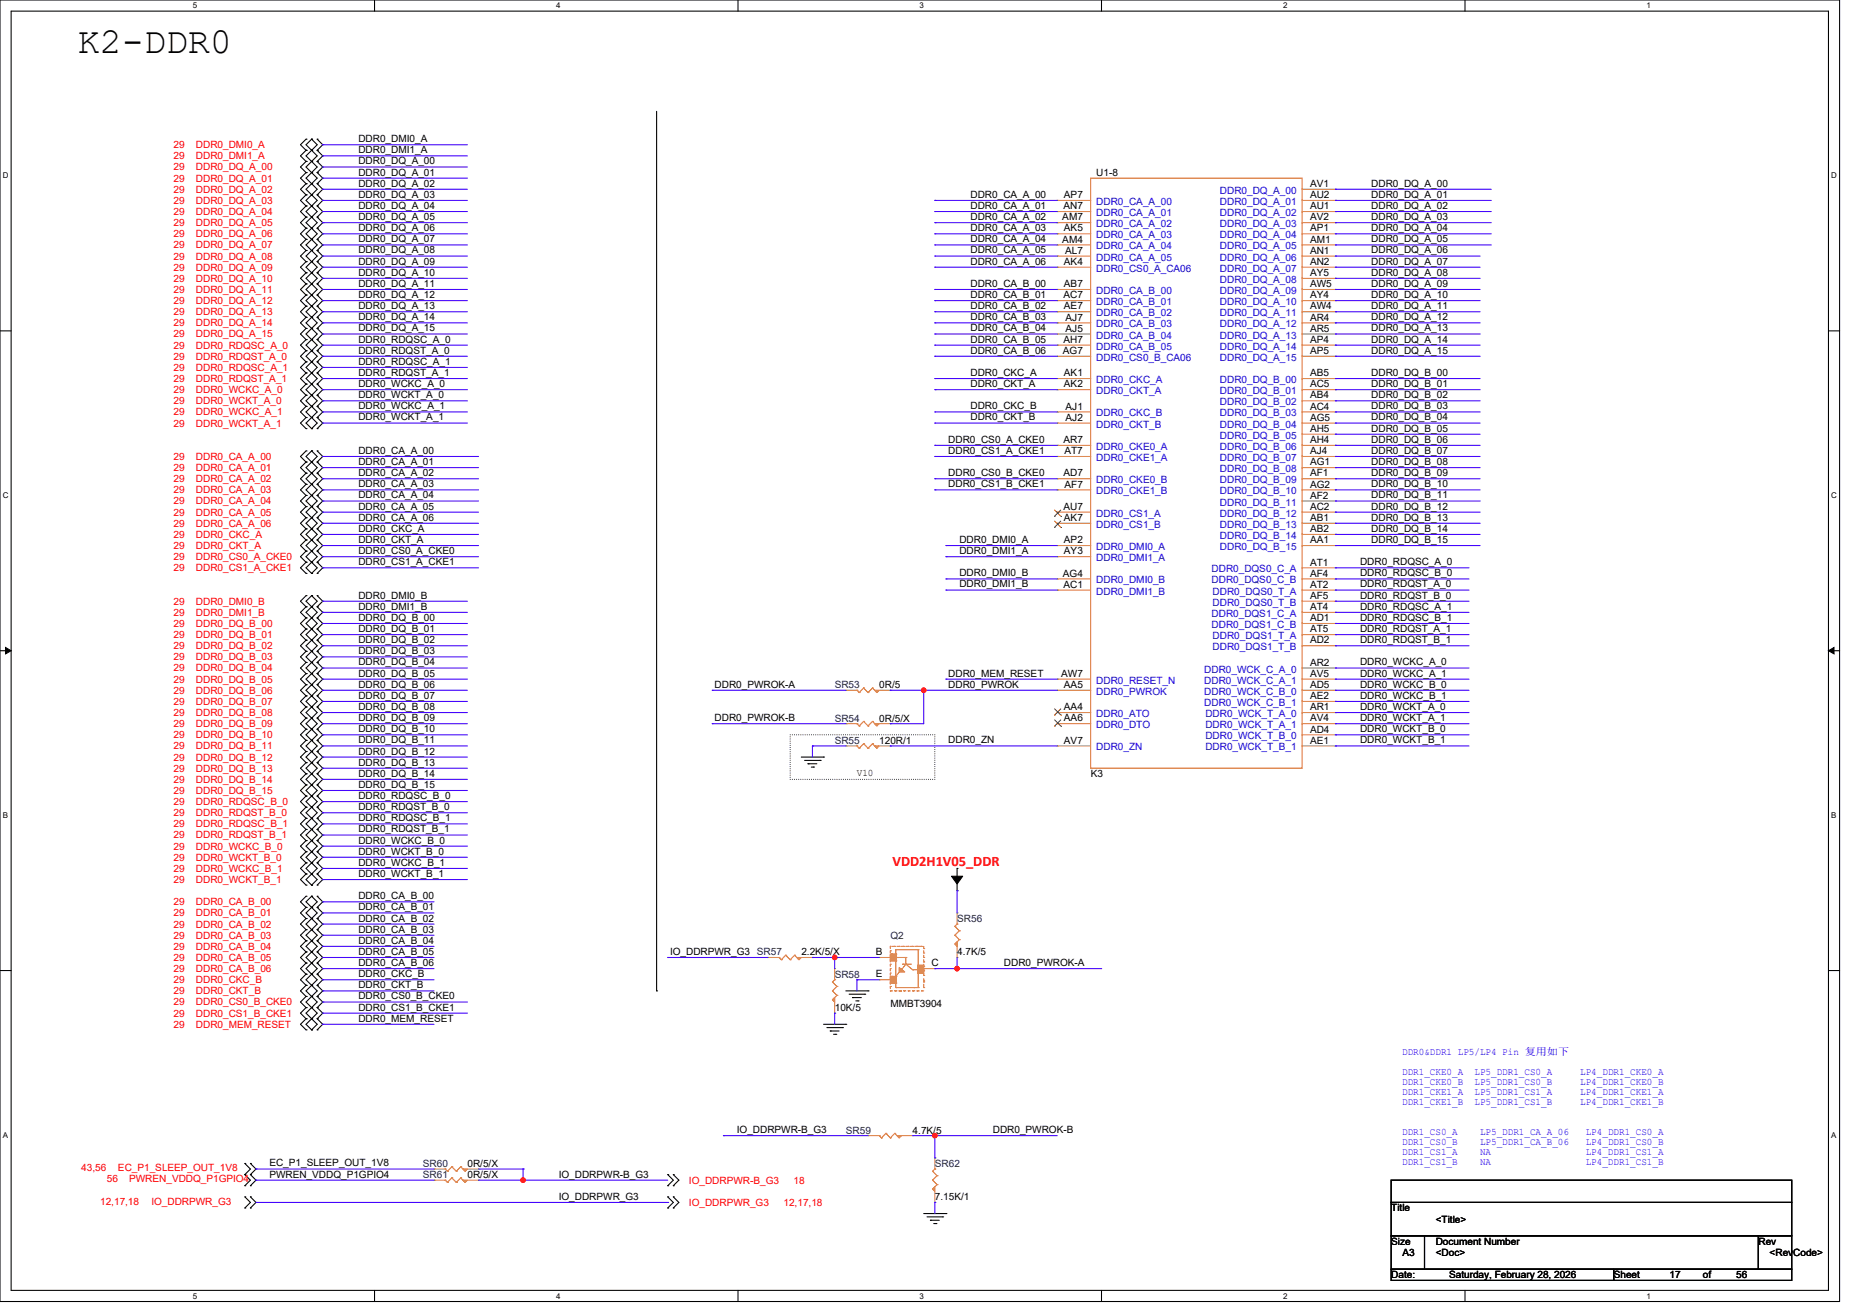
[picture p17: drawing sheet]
<svg xmlns="http://www.w3.org/2000/svg" width="297mm" height="210mm" viewBox="0 0 297 210" stroke-linecap="round" stroke-linejoin="round" font-family="sans-serif">
<defs><g id="words">
<text font-size="5.9" x="12.4" y="8.4">K2-DDR0</text>
<text font-size="2.3" fill="#f00" x="142.6" y="138.2">VDD2H1V05_DDR</text>
<g font-size="1.6" fill="#f00">
<text x="27.7" y="23.7">29</text>
<text x="31.3" y="23.7">DDR0_DMI0_A</text>
<text x="27.7" y="25.4">29</text>
<text x="27.7" y="27.2">29</text>
<text x="27.7" y="29">29</text>
<text x="31.3" y="25.4">DDR0_DMI1_A</text>
<text x="31.3" y="27.2">DDR0_DQ_A_00</text>
<text x="31.3" y="29">DDR0_DQ_A_01</text>
<text x="27.7" y="30.8">29</text>
<text x="27.7" y="32.6">29</text>
<text x="27.7" y="34.3">29</text>
<text x="31.3" y="30.8">DDR0_DQ_A_02</text>
<text x="31.3" y="32.6">DDR0_DQ_A_03</text>
<text x="31.3" y="34.3">DDR0_DQ_A_04</text>
<text x="27.7" y="36.1">29</text>
<text x="27.7" y="37.9">29</text>
<text x="27.7" y="39.7">29</text>
<text x="27.7" y="41.4">29</text>
<text x="31.3" y="36.1">DDR0_DQ_A_05</text>
<text x="31.3" y="37.9">DDR0_DQ_A_06</text>
<text x="31.3" y="39.7">DDR0_DQ_A_07</text>
<text x="31.3" y="41.4">DDR0_DQ_A_08</text>
<text x="27.7" y="43.2">29</text>
<text x="27.7" y="45">29</text>
<text x="27.7" y="46.8">29</text>
<text x="31.3" y="43.2">DDR0_DQ_A_09</text>
<text x="31.3" y="45">DDR0_DQ_A_10</text>
<text x="31.3" y="46.8">DDR0_DQ_A_11</text>
<text x="27.7" y="48.6">29</text>
<text x="27.7" y="50.3">29</text>
<text x="27.7" y="52.1">29</text>
<text x="27.7" y="53.9">29</text>
<text x="31.3" y="48.6">DDR0_DQ_A_12</text>
<text x="31.3" y="50.3">DDR0_DQ_A_13</text>
<text x="31.3" y="52.1">DDR0_DQ_A_14</text>
<text x="31.3" y="53.9">DDR0_DQ_A_15</text>
<text x="27.7" y="55.7">29</text>
<text x="27.7" y="57.4">29</text>
<text x="27.7" y="59.2">29</text>
<text x="31.3" y="55.7">DDR0_RDQSC_A_0</text>
<text x="31.3" y="57.4">DDR0_RDQST_A_0</text>
<text x="31.3" y="59.2">DDR0_RDQSC_A_1</text>
<text x="27.7" y="61">29</text>
<text x="27.7" y="62.8">29</text>
<text x="27.7" y="64.6">29</text>
<text x="31.3" y="61">DDR0_RDQST_A_1</text>
<text x="31.3" y="62.8">DDR0_WCKC_A_0</text>
<text x="31.3" y="64.6">DDR0_WCKT_A_0</text>
<text x="27.7" y="66.3">29</text>
<text x="27.7" y="68.1">29</text>
<text x="31.3" y="66.3">DDR0_WCKC_A_1</text>
<text x="31.3" y="68.1">DDR0_WCKT_A_1</text>
<text x="27.7" y="73.4">29</text>
<text x="27.7" y="75.2">29</text>
<text x="27.7" y="77">29</text>
<text x="31.3" y="73.4">DDR0_CA_A_00</text>
<text x="31.3" y="75.2">DDR0_CA_A_01</text>
<text x="31.3" y="77">DDR0_CA_A_02</text>
<text x="27.7" y="78.8">29</text>
<text x="27.7" y="80.6">29</text>
<text x="27.7" y="82.3">29</text>
<text x="31.3" y="78.8">DDR0_CA_A_03</text>
<text x="31.3" y="80.6">DDR0_CA_A_04</text>
<text x="31.3" y="82.3">DDR0_CA_A_05</text>
<text x="27.7" y="84.1">29</text>
<text x="27.7" y="85.9">29</text>
<text x="27.7" y="87.7">29</text>
<text x="27.7" y="89.5">29</text>
<text x="31.3" y="84.1">DDR0_CA_A_06</text>
<text x="31.3" y="85.9">DDR0_CKC_A</text>
<text x="31.3" y="87.7">DDR0_CKT_A</text>
<text x="31.3" y="89.5">DDR0_CS0_A_CKE0</text>
<text x="27.7" y="91.2">29</text>
<text x="31.3" y="91.2">DDR0_CS1_A_CKE1</text>
<text x="27.7" y="96.6">29</text>
<text x="27.7" y="98.3">29</text>
<text x="27.7" y="100.1">29</text>
<text x="27.7" y="101.9">29</text>
<text x="31.3" y="96.6">DDR0_DMI0_B</text>
<text x="31.3" y="98.3">DDR0_DMI1_B</text>
<text x="31.3" y="100.1">DDR0_DQ_B_00</text>
<text x="31.3" y="101.9">DDR0_DQ_B_01</text>
<text x="27.7" y="103.7">29</text>
<text x="27.7" y="105.5">29</text>
<text x="27.7" y="107.2">29</text>
<text x="31.3" y="103.7">DDR0_DQ_B_02</text>
<text x="31.3" y="105.5">DDR0_DQ_B_03</text>
<text x="31.3" y="107.2">DDR0_DQ_B_04</text>
<text x="27.7" y="109">29</text>
<text x="27.7" y="110.8">29</text>
<text x="27.7" y="112.6">29</text>
<text x="31.3" y="109">DDR0_DQ_B_05</text>
<text x="31.3" y="110.8">DDR0_DQ_B_06</text>
<text x="31.3" y="112.6">DDR0_DQ_B_07</text>
<text x="27.7" y="114.3">29</text>
<text x="27.7" y="116.1">29</text>
<text x="27.7" y="117.9">29</text>
<text x="27.7" y="119.7">29</text>
<text x="31.3" y="114.3">DDR0_DQ_B_08</text>
<text x="31.3" y="116.1">DDR0_DQ_B_09</text>
<text x="31.3" y="117.9">DDR0_DQ_B_10</text>
<text x="31.3" y="119.7">DDR0_DQ_B_11</text>
<text x="27.7" y="121.5">29</text>
<text x="27.7" y="123.2">29</text>
<text x="27.7" y="125">29</text>
<text x="31.3" y="121.5">DDR0_DQ_B_12</text>
<text x="31.3" y="123.2">DDR0_DQ_B_13</text>
<text x="31.3" y="125">DDR0_DQ_B_14</text>
<text x="27.7" y="126.8">29</text>
<text x="27.7" y="128.6">29</text>
<text x="27.7" y="130.3">29</text>
<text x="31.3" y="126.8">DDR0_DQ_B_15</text>
<text x="31.3" y="128.6">DDR0_RDQSC_B_0</text>
<text x="31.3" y="130.3">DDR0_RDQST_B_0</text>
<text x="27.7" y="132.1">29</text>
<text x="27.7" y="133.9">29</text>
<text x="27.7" y="135.7">29</text>
<text x="27.7" y="137.5">29</text>
<text x="31.3" y="132.1">DDR0_RDQSC_B_1</text>
<text x="31.3" y="133.9">DDR0_RDQST_B_1</text>
<text x="31.3" y="135.7">DDR0_WCKC_B_0</text>
<text x="31.3" y="137.5">DDR0_WCKT_B_0</text>
<text x="27.7" y="139.2">29</text>
<text x="27.7" y="141">29</text>
<text x="31.3" y="139.2">DDR0_WCKC_B_1</text>
<text x="31.3" y="141">DDR0_WCKT_B_1</text>
<text x="27.7" y="144.6">29</text>
<text x="27.7" y="146.3">29</text>
<text x="27.7" y="148.1">29</text>
<text x="27.7" y="149.9">29</text>
<text x="31.3" y="144.6">DDR0_CA_B_00</text>
<text x="31.3" y="146.3">DDR0_CA_B_01</text>
<text x="31.3" y="148.1">DDR0_CA_B_02</text>
<text x="31.3" y="149.9">DDR0_CA_B_03</text>
<text x="27.7" y="151.7">29</text>
<text x="27.7" y="153.5">29</text>
<text x="27.7" y="155.2">29</text>
<text x="31.3" y="151.7">DDR0_CA_B_04</text>
<text x="31.3" y="153.5">DDR0_CA_B_05</text>
<text x="31.3" y="155.2">DDR0_CA_B_06</text>
<text x="27.7" y="157">29</text>
<text x="27.7" y="158.8">29</text>
<text x="27.7" y="160.6">29</text>
<text x="31.3" y="157">DDR0_CKC_B</text>
<text x="31.3" y="158.8">DDR0_CKT_B</text>
<text x="31.3" y="160.6">DDR0_CS0_B_CKE0</text>
<text x="27.7" y="162.3">29</text>
<text x="27.7" y="164.1">29</text>
<text x="31.3" y="162.3">DDR0_CS1_B_CKE1</text>
<text x="31.3" y="164.1">DDR0_MEM_RESET</text>
<text x="13" y="187.1">43,56</text>
<text x="17.1" y="188.8">56</text>
<text x="18.9" y="187.1">EC_P1_SLEEP_OUT_1V8</text>
<text x="20.6" y="188.8">PWREN_VDDQ_P1GPIO4</text>
<text x="110.1" y="189">IO_DDRPWR-B_G3</text>
<text x="126.8" y="189">18</text>
<text x="16" y="192.4">12,17,18</text>
<text x="24.2" y="192.4">IO_DDRPWR_G3</text>
<text x="110.1" y="192.6">IO_DDRPWR_G3</text>
<text x="125.2" y="192.6">12,17,18</text>
</g>
<g font-size="1.6">
<text x="57.3" y="22.7">DDR0_DMI0_A</text>
<text x="57.3" y="24.5">DDR0_DMI1_A</text>
<text x="57.3" y="26.3">DDR0_DQ_A_00</text>
<text x="57.3" y="28">DDR0_DQ_A_01</text>
<text x="57.3" y="29.8">DDR0_DQ_A_02</text>
<text x="175.1" y="28.1">U1-8</text>
<text x="209.3" y="29.9">AV1</text>
<text x="219.1" y="29.8">DDR0_DQ_A_00</text>
<text x="57.3" y="31.6">DDR0_DQ_A_03</text>
<text x="57.3" y="33.4">DDR0_DQ_A_04</text>
<text x="57.3" y="35.1">DDR0_DQ_A_05</text>
<text x="155.1" y="31.6">DDR0_CA_A_00</text>
<text x="155.1" y="33.4">DDR0_CA_A_01</text>
<text x="155.1" y="35.1">DDR0_CA_A_02</text>
<text x="169.7" y="35.2">AM7</text>
<text x="169.9" y="33.4">AN7</text>
<text x="170" y="31.6">AP7</text>
<text x="209.3" y="31.6">AU2</text>
<text x="209.3" y="33.4">AU1</text>
<text x="209.3" y="35.2">AV2</text>
<text x="219.1" y="31.6">DDR0_DQ_A_01</text>
<text x="219.1" y="33.4">DDR0_DQ_A_02</text>
<text x="219.1" y="35.1">DDR0_DQ_A_03</text>
<text x="57.3" y="36.9">DDR0_DQ_A_06</text>
<text x="57.3" y="38.7">DDR0_DQ_A_07</text>
<text x="57.3" y="40.5">DDR0_DQ_A_08</text>
<text x="155.1" y="36.9">DDR0_CA_A_03</text>
<text x="155.1" y="38.7">DDR0_CA_A_04</text>
<text x="155.1" y="40.5">DDR0_CA_A_05</text>
<text x="169.7" y="38.7">AM4</text>
<text x="170" y="37">AK5</text>
<text x="170.2" y="40.5">AL7</text>
<text x="209.3" y="37">AP1</text>
<text x="209.3" y="38.7">AM1</text>
<text x="209.3" y="40.5">AN1</text>
<text x="219.1" y="36.9">DDR0_DQ_A_04</text>
<text x="219.1" y="38.7">DDR0_DQ_A_05</text>
<text x="219.1" y="40.5">DDR0_DQ_A_06</text>
<text x="57.3" y="42.3">DDR0_DQ_A_09</text>
<text x="57.3" y="44">DDR0_DQ_A_10</text>
<text x="57.3" y="45.8">DDR0_DQ_A_11</text>
<text x="57.3" y="47.6">DDR0_DQ_A_12</text>
<text x="155.1" y="42.3">DDR0_CA_A_06</text>
<text x="155.1" y="45.8">DDR0_CA_B_00</text>
<text x="155.1" y="47.6">DDR0_CA_B_01</text>
<text x="169.9" y="47.6">AC7</text>
<text x="170" y="45.9">AB7</text>
<text x="170" y="42.3">AK4</text>
<text x="209.3" y="42.3">AN2</text>
<text x="209.3" y="44.1">AY5</text>
<text x="209.3" y="45.9">AW5</text>
<text x="209.3" y="47.6">AY4</text>
<text x="219.1" y="42.3">DDR0_DQ_A_07</text>
<text x="219.1" y="44">DDR0_DQ_A_08</text>
<text x="219.1" y="45.8">DDR0_DQ_A_09</text>
<text x="219.1" y="47.6">DDR0_DQ_A_10</text>
<text x="57.3" y="49.4">DDR0_DQ_A_13</text>
<text x="57.3" y="51.1">DDR0_DQ_A_14</text>
<text x="57.3" y="52.9">DDR0_DQ_A_15</text>
<text x="155.1" y="49.4">DDR0_CA_B_02</text>
<text x="155.1" y="51.1">DDR0_CA_B_03</text>
<text x="155.1" y="52.9">DDR0_CA_B_04</text>
<text x="170" y="49.4">AE7</text>
<text x="170.2" y="51.2">AJ7</text>
<text x="170.2" y="53">AJ5</text>
<text x="209.3" y="49.4">AW4</text>
<text x="209.3" y="51.2">AR4</text>
<text x="209.3" y="53">AR5</text>
<text x="219.1" y="49.4">DDR0_DQ_A_11</text>
<text x="219.1" y="51.1">DDR0_DQ_A_12</text>
<text x="219.1" y="52.9">DDR0_DQ_A_13</text>
<text x="57.3" y="54.7">DDR0_RDQSC_A_0</text>
<text x="57.3" y="56.5">DDR0_RDQST_A_0</text>
<text x="57.3" y="58.3">DDR0_RDQSC_A_1</text>
<text x="155.1" y="56.5">DDR0_CA_B_06</text>
<text x="155.1" y="54.7">DDR0_CA_B_05</text>
<text x="169.8" y="56.5">AG7</text>
<text x="169.9" y="54.7">AH7</text>
<text x="209.3" y="54.7">AP4</text>
<text x="209.3" y="56.5">AP5</text>
<text x="219.1" y="54.7">DDR0_DQ_A_14</text>
<text x="219.1" y="56.5">DDR0_DQ_A_15</text>
<text x="57.3" y="60">DDR0_RDQST_A_1</text>
<text x="57.3" y="61.8">DDR0_WCKC_A_0</text>
<text x="57.3" y="63.6">DDR0_WCKT_A_0</text>
<text x="57.3" y="65.4">DDR0_WCKC_A_1</text>
<text x="155.1" y="60">DDR0_CKC_A</text>
<text x="155.1" y="65.4">DDR0_CKC_B</text>
<text x="155.1" y="61.8">DDR0_CKT_A</text>
<text x="170" y="60.1">AK1</text>
<text x="170" y="61.9">AK2</text>
<text x="170.2" y="65.4">AJ1</text>
<text x="209.3" y="60.1">AB5</text>
<text x="209.3" y="61.9">AC5</text>
<text x="209.3" y="63.6">AB4</text>
<text x="209.3" y="65.4">AC4</text>
<text x="219.1" y="60">DDR0_DQ_B_00</text>
<text x="219.1" y="61.8">DDR0_DQ_B_01</text>
<text x="219.1" y="63.6">DDR0_DQ_B_02</text>
<text x="219.1" y="65.4">DDR0_DQ_B_03</text>
<text x="57.3" y="67.2">DDR0_WCKT_A_1</text>
<text x="151.5" y="70.7">DDR0_CS0_A_CKE0</text>
<text x="155.1" y="67.2">DDR0_CKT_B</text>
<text x="169.9" y="70.7">AR7</text>
<text x="170.2" y="67.2">AJ2</text>
<text x="209.3" y="67.2">AG5</text>
<text x="209.3" y="69">AH5</text>
<text x="209.3" y="70.7">AH4</text>
<text x="219.1" y="67.2">DDR0_DQ_B_04</text>
<text x="219.1" y="68.9">DDR0_DQ_B_05</text>
<text x="219.1" y="70.7">DDR0_DQ_B_06</text>
<text x="57.3" y="72.5">DDR0_CA_A_00</text>
<text x="57.3" y="74.3">DDR0_CA_A_01</text>
<text x="57.3" y="76">DDR0_CA_A_02</text>
<text x="57.3" y="77.8">DDR0_CA_A_03</text>
<text x="151.5" y="76">DDR0_CS0_B_CKE0</text>
<text x="151.5" y="72.5">DDR0_CS1_A_CKE1</text>
<text x="151.5" y="77.8">DDR0_CS1_B_CKE1</text>
<text x="169.9" y="76.1">AD7</text>
<text x="170.1" y="72.5">AT7</text>
<text x="170.1" y="77.9">AF7</text>
<text x="209.3" y="72.5">AJ4</text>
<text x="209.3" y="74.3">AG1</text>
<text x="209.3" y="76.1">AF1</text>
<text x="209.3" y="77.9">AG2</text>
<text x="219.1" y="72.5">DDR0_DQ_B_07</text>
<text x="219.1" y="74.3">DDR0_DQ_B_08</text>
<text x="219.1" y="76">DDR0_DQ_B_09</text>
<text x="219.1" y="77.8">DDR0_DQ_B_10</text>
<text x="57.3" y="79.6">DDR0_CA_A_04</text>
<text x="57.3" y="81.4">DDR0_CA_A_05</text>
<text x="57.3" y="83.2">DDR0_CA_A_06</text>
<text x="169.9" y="81.4">AU7</text>
<text x="170" y="83.2">AK7</text>
<text x="209.3" y="79.6">AF2</text>
<text x="209.3" y="81.4">AC2</text>
<text x="209.3" y="83.2">AB1</text>
<text x="219.1" y="79.6">DDR0_DQ_B_11</text>
<text x="219.1" y="81.4">DDR0_DQ_B_12</text>
<text x="219.1" y="83.2">DDR0_DQ_B_13</text>
<text x="57.3" y="84.9">DDR0_CKC_A</text>
<text x="57.3" y="86.7">DDR0_CKT_A</text>
<text x="57.3" y="88.5">DDR0_CS0_A_CKE0</text>
<text x="153.3" y="86.7">DDR0_DMI0_A</text>
<text x="153.3" y="88.5">DDR0_DMI1_A</text>
<text x="170" y="86.8">AP2</text>
<text x="170" y="88.5">AY3</text>
<text x="209.3" y="85">AB2</text>
<text x="209.3" y="86.8">AA1</text>
<text x="219.1" y="84.9">DDR0_DQ_B_14</text>
<text x="219.1" y="86.7">DDR0_DQ_B_15</text>
<text x="57.3" y="90.3">DDR0_CS1_A_CKE1</text>
<text x="57.3" y="95.6">DDR0_DMI0_B</text>
<text x="153.3" y="92">DDR0_DMI0_B</text>
<text x="153.3" y="93.8">DDR0_DMI1_B</text>
<text x="169.8" y="92.1">AG4</text>
<text x="169.9" y="93.9">AC1</text>
<text x="209.3" y="90.3">AT1</text>
<text x="209.3" y="92.1">AF4</text>
<text x="209.3" y="93.9">AT2</text>
<text x="209.3" y="95.6">AF5</text>
<text x="217.3" y="90.3">DDR0_RDQSC_A_0</text>
<text x="217.3" y="92">DDR0_RDQSC_B_0</text>
<text x="217.3" y="93.8">DDR0_RDQST_A_0</text>
<text x="217.3" y="95.6">DDR0_RDQST_B_0</text>
<text x="57.3" y="97.4">DDR0_DMI1_B</text>
<text x="57.3" y="99.2">DDR0_DQ_B_00</text>
<text x="57.3" y="100.9">DDR0_DQ_B_01</text>
<text x="209.3" y="97.4">AT4</text>
<text x="209.3" y="99.2">AD1</text>
<text x="209.3" y="101">AT5</text>
<text x="217.3" y="97.4">DDR0_RDQSC_A_1</text>
<text x="217.3" y="99.2">DDR0_RDQSC_B_1</text>
<text x="217.3" y="100.9">DDR0_RDQST_A_1</text>
<text x="57.3" y="102.7">DDR0_DQ_B_02</text>
<text x="57.3" y="104.5">DDR0_DQ_B_03</text>
<text x="57.3" y="106.3">DDR0_DQ_B_04</text>
<text x="209.3" y="102.8">AD2</text>
<text x="209.3" y="106.3">AR2</text>
<text x="217.3" y="102.7">DDR0_RDQST_B_1</text>
<text x="217.3" y="106.3">DDR0_WCKC_A_0</text>
<text x="57.3" y="108">DDR0_DQ_B_05</text>
<text x="57.3" y="109.8">DDR0_DQ_B_06</text>
<text x="57.3" y="111.6">DDR0_DQ_B_07</text>
<text x="57.3" y="113.4">DDR0_DQ_B_08</text>
<text x="114.2" y="109.8">DDR0_PWROK-A</text>
<text x="140.5" y="109.9">0R/5</text>
<text x="151.5" y="108">DDR0_MEM_RESET</text>
<text x="151.5" y="109.8">DDR0_PWROK</text>
<text x="169.5" y="108.1">AW7</text>
<text x="170" y="113.4">AA4</text>
<text x="170" y="109.9">AA5</text>
<text x="209.3" y="108.1">AV5</text>
<text x="209.3" y="109.9">AD5</text>
<text x="209.3" y="111.6">AE2</text>
<text x="209.3" y="113.4">AR1</text>
<text x="217.3" y="108">DDR0_WCKC_A_1</text>
<text x="217.3" y="109.8">DDR0_WCKC_B_0</text>
<text x="217.3" y="111.6">DDR0_WCKC_B_1</text>
<text x="217.3" y="113.4">DDR0_WCKT_A_0</text>
<text x="57.3" y="115.2">DDR0_DQ_B_09</text>
<text x="57.3" y="116.9">DDR0_DQ_B_10</text>
<text x="57.3" y="118.7">DDR0_DQ_B_11</text>
<text x="114.2" y="115.2">DDR0_PWROK-B</text>
<text x="140.5" y="115.2">0R/5/X</text>
<text x="140.5" y="118.8">120R/1</text>
<text x="151.5" y="118.7">DDR0_ZN</text>
<text x="170" y="115.2">AA6</text>
<text x="170" y="118.8">AV7</text>
<text x="209.3" y="115.2">AV4</text>
<text x="209.3" y="117">AD4</text>
<text x="209.3" y="118.8">AE1</text>
<text x="217.3" y="115.2">DDR0_WCKT_A_1</text>
<text x="217.3" y="116.9">DDR0_WCKT_B_0</text>
<text x="217.3" y="118.7">DDR0_WCKT_B_1</text>
<text x="57.3" y="120.5">DDR0_DQ_B_12</text>
<text x="57.3" y="122.3">DDR0_DQ_B_13</text>
<text x="57.3" y="124">DDR0_DQ_B_14</text>
<text x="57.3" y="125.8">DDR0_DQ_B_15</text>
<text x="136.9" y="124">V10</text>
<text x="174.3" y="124.1">K3</text>
<text x="57.3" y="127.6">DDR0_RDQSC_B_0</text>
<text x="57.3" y="129.4">DDR0_RDQST_B_0</text>
<text x="57.3" y="131.2">DDR0_RDQSC_B_1</text>
<text x="57.3" y="132.9">DDR0_RDQST_B_1</text>
<text x="57.3" y="134.7">DDR0_WCKC_B_0</text>
<text x="57.3" y="136.5">DDR0_WCKT_B_0</text>
<text x="57.3" y="138.3">DDR0_WCKC_B_1</text>
<text x="57.3" y="140">DDR0_WCKT_B_1</text>
<text x="57.3" y="143.6">DDR0_CA_B_00</text>
<text x="57.3" y="145.4">DDR0_CA_B_01</text>
<text x="57.3" y="147.2">DDR0_CA_B_02</text>
<text x="57.3" y="148.9">DDR0_CA_B_03</text>
<text x="57.3" y="150.7">DDR0_CA_B_04</text>
<text x="57.3" y="152.5">DDR0_CA_B_05</text>
<text x="57.3" y="154.3">DDR0_CA_B_06</text>
<text x="107" y="152.5">IO_DDRPWR_G3 SR57</text>
<text x="128" y="152.6">2.2K/5/X</text>
<text x="139.9" y="152.5">B</text>
<text x="148.8" y="154.3">C</text>
<text x="152.9" y="152.6">4.7K/5</text>
<text x="160.4" y="154.3">DDR0_PWROK-A</text>
<text x="57.3" y="156.1">DDR0_CKC_B</text>
<text x="57.3" y="157.8">DDR0_CKT_B</text>
<text x="57.3" y="159.6">DDR0_CS0_B_CKE0</text>
<text x="57.3" y="161.4">DDR0_CS1_B_CKE1</text>
<text x="133.4" y="161.5">10K/5</text>
<text x="139.9" y="156.1">E</text>
<text x="142.3" y="160.8">MMBT3904</text>
<text x="57.3" y="163.2">DDR0_MEM_RESET</text>
<text x="117.7" y="180.9">IO_DDRPWR-B_G3</text>
<text x="145.8" y="181">4.7K/5</text>
<text x="158.6" y="180.9">DDR0_PWROK-B</text>
<text x="43" y="186.3">EC_P1_SLEEP_OUT_1V8</text>
<text x="43" y="188.1">PWREN_VDDQ_P1GPIO4</text>
<text x="74.7" y="186.4">0R/5/X</text>
<text x="74.7" y="188.1">0R/5/X</text>
<text x="89.3" y="188.1">IO_DDRPWR-B_G3</text>
<text x="89.3" y="191.6">IO_DDRPWR_G3</text>
<text x="149.4" y="191.7">7.15K/1</text>
<text x="222.3" y="193.5">Title</text>
<text x="229.4" y="195.2">&lt;Title&gt;</text>
<text x="222.3" y="198.8">Size</text>
<text x="224" y="200.6">A3</text>
<text x="229.4" y="198.8">Document Number</text>
<text x="229.4" y="200.6">&lt;Doc&gt;</text>
<text x="280.9" y="198.8">Rev</text>
<text x="282.7" y="200.6">&lt;RevCode&gt;</text>
<text x="222.3" y="204.1">Date:</text>
<text x="231.5" y="204.1">Saturday, February 28, 2026</text>
<text x="257.8" y="204.1">Sheet</text>
<text x="266.7" y="204.1">17</text>
<text x="272.1" y="204.1">of</text>
<text x="277.4" y="204.1">56</text>
</g>
<g font-size="1.6" fill="#00c">
<text x="175.1" y="32.7">DDR0_CA_A_00</text>
<text x="175.1" y="34.5">DDR0_CA_A_01</text>
<text x="194.9" y="30.9">DDR0_DQ_A_00</text>
<text x="194.9" y="32.7">DDR0_DQ_A_01</text>
<text x="194.9" y="34.5">DDR0_DQ_A_02</text>
<text x="175.1" y="36.3">DDR0_CA_A_02</text>
<text x="175.1" y="38.1">DDR0_CA_A_03</text>
<text x="175.1" y="39.8">DDR0_CA_A_04</text>
<text x="175.1" y="41.6">DDR0_CA_A_05</text>
<text x="194.9" y="36.3">DDR0_DQ_A_03</text>
<text x="194.9" y="38.1">DDR0_DQ_A_04</text>
<text x="194.9" y="39.8">DDR0_DQ_A_05</text>
<text x="194.9" y="41.6">DDR0_DQ_A_06</text>
<text x="175.1" y="46.9">DDR0_CA_B_00</text>
<text x="175.1" y="43.4">DDR0_CS0_A_CA06</text>
<text x="194.9" y="43.4">DDR0_DQ_A_07</text>
<text x="194.9" y="45.2">DDR0_DQ_A_08</text>
<text x="194.9" y="46.9">DDR0_DQ_A_09</text>
<text x="175.1" y="48.7">DDR0_CA_B_01</text>
<text x="175.1" y="50.5">DDR0_CA_B_02</text>
<text x="175.1" y="52.3">DDR0_CA_B_03</text>
<text x="194.9" y="48.7">DDR0_DQ_A_10</text>
<text x="194.9" y="50.5">DDR0_DQ_A_11</text>
<text x="194.9" y="52.3">DDR0_DQ_A_12</text>
<text x="175.1" y="54.1">DDR0_CA_B_04</text>
<text x="175.1" y="55.8">DDR0_CA_B_05</text>
<text x="175.1" y="57.6">DDR0_CS0_B_CA06</text>
<text x="194.9" y="54.1">DDR0_DQ_A_13</text>
<text x="194.9" y="55.8">DDR0_DQ_A_14</text>
<text x="194.9" y="57.6">DDR0_DQ_A_15</text>
<text x="175.1" y="61.2">DDR0_CKC_A</text>
<text x="175.1" y="62.9">DDR0_CKT_A</text>
<text x="194.9" y="61.2">DDR0_DQ_B_00</text>
<text x="194.9" y="62.9">DDR0_DQ_B_01</text>
<text x="194.9" y="64.7">DDR0_DQ_B_02</text>
<text x="175.1" y="66.5">DDR0_CKC_B</text>
<text x="175.1" y="71.8">DDR0_CKE0_A</text>
<text x="175.1" y="68.3">DDR0_CKT_B</text>
<text x="194.9" y="66.5">DDR0_DQ_B_03</text>
<text x="194.9" y="68.3">DDR0_DQ_B_04</text>
<text x="194.9" y="70.1">DDR0_DQ_B_05</text>
<text x="194.9" y="71.8">DDR0_DQ_B_06</text>
<text x="175.1" y="77.2">DDR0_CKE0_B</text>
<text x="175.1" y="73.6">DDR0_CKE1_A</text>
<text x="194.9" y="73.6">DDR0_DQ_B_07</text>
<text x="194.9" y="75.4">DDR0_DQ_B_08</text>
<text x="194.9" y="77.2">DDR0_DQ_B_09</text>
<text x="175.1" y="79">DDR0_CKE1_B</text>
<text x="175.1" y="82.5">DDR0_CS1_A</text>
<text x="194.9" y="79">DDR0_DQ_B_10</text>
<text x="194.9" y="80.7">DDR0_DQ_B_11</text>
<text x="194.9" y="82.5">DDR0_DQ_B_12</text>
<text x="175.1" y="84.3">DDR0_CS1_B</text>
<text x="175.1" y="87.8">DDR0_DMI0_A</text>
<text x="175.1" y="89.6">DDR0_DMI1_A</text>
<text x="194.9" y="84.3">DDR0_DQ_B_13</text>
<text x="194.9" y="86.1">DDR0_DQ_B_14</text>
<text x="194.9" y="87.8">DDR0_DQ_B_15</text>
<text x="175.1" y="93.2">DDR0_DMI0_B</text>
<text x="175.1" y="95">DDR0_DMI1_B</text>
<text x="193.6" y="91.4">DDR0_DQS0_C_A</text>
<text x="193.6" y="93.2">DDR0_DQS0_C_B</text>
<text x="193.7" y="95">DDR0_DQS0_T_A</text>
<text x="193.6" y="98.5">DDR0_DQS1_C_A</text>
<text x="193.6" y="100.3">DDR0_DQS1_C_B</text>
<text x="193.7" y="96.7">DDR0_DQS0_T_B</text>
<text x="192.4" y="107.4">DDR0_WCK_C_A_0</text>
<text x="193.7" y="102.1">DDR0_DQS1_T_A</text>
<text x="193.7" y="103.8">DDR0_DQS1_T_B</text>
<text x="175.1" y="111">DDR0_PWROK</text>
<text x="175.1" y="109.2">DDR0_RESET_N</text>
<text x="192.4" y="109.2">DDR0_WCK_C_A_1</text>
<text x="192.4" y="111">DDR0_WCK_C_B_0</text>
<text x="192.4" y="112.7">DDR0_WCK_C_B_1</text>
<text x="175.1" y="114.5">DDR0_ATO</text>
<text x="175.1" y="116.3">DDR0_DTO</text>
<text x="175.1" y="119.8">DDR0_ZN</text>
<text x="192.6" y="114.5">DDR0_WCK_T_A_0</text>
<text x="192.6" y="116.3">DDR0_WCK_T_A_1</text>
<text x="192.6" y="118.1">DDR0_WCK_T_B_0</text>
<text x="192.6" y="119.8">DDR0_WCK_T_B_1</text>
</g>
<g font-size="1.6" fill="#004040">
<text x="133.4" y="109.9">SR53</text>
<text x="133.4" y="115.2">SR54</text>
<text x="133.4" y="118.8">SR55</text>
<text x="142.3" y="149.9">Q2</text>
<text x="152.9" y="147.2">SR56</text>
<text x="133.4" y="156.1">SR58</text>
<text x="135.1" y="181">SR59</text>
<text x="67.6" y="186.4">SR60</text>
<text x="67.6" y="188.1">SR61</text>
<text x="149.4" y="186.4">SR62</text>
</g>
<g font-size="1.6" fill="#00f">
<text x="224" y="168.4">DDR0&amp;DDR1 LP5/LP4 Pin 复用如下</text>
<text x="224" y="171.6">DDR1_CKE0_A</text>
<text x="224" y="173.2">DDR1_CKE0_B</text>
<text x="235.6" y="171.6">LP5_DDR1_CS0_A</text>
<text x="235.6" y="173.2">LP5_DDR1_CS0_B</text>
<text x="252.5" y="171.6">LP4_DDR1_CKE0_A</text>
<text x="252.5" y="173.2">LP4_DDR1_CKE0_B</text>
<text x="224" y="174.8">DDR1_CKE1_A</text>
<text x="224" y="176.4">DDR1_CKE1_B</text>
<text x="235.6" y="174.8">LP5_DDR1_CS1_A</text>
<text x="235.6" y="176.4">LP5_DDR1_CS1_B</text>
<text x="252.5" y="174.8">LP4_DDR1_CKE1_A</text>
<text x="252.5" y="176.4">LP4_DDR1_CKE1_B</text>
<text x="224" y="181.2">DDR1_CS0_A</text>
<text x="224" y="182.8">DDR1_CS0_B</text>
<text x="224" y="184.4">DDR1_CS1_A</text>
<text x="224" y="186">DDR1_CS1_B</text>
<text x="236.5" y="181.2">LP5_DDR1_CA_A_06</text>
<text x="236.5" y="182.8">LP5_DDR1_CA_B_06</text>
<text x="236.5" y="184.4">NA</text>
<text x="236.5" y="186">NA</text>
<text x="253.3" y="181.2">LP4_DDR1_CS0_A</text>
<text x="253.3" y="182.8">LP4_DDR1_CS0_B</text>
<text x="253.3" y="184.4">LP4_DDR1_CS1_A</text>
<text x="253.3" y="186">LP4_DDR1_CS1_B</text>
</g>
<g font-size="1.3">
<text x="30.8" y="1.3">5</text>
<text x="88.9" y="1.3">4</text>
<text x="146.9" y="1.3">3</text>
<text x="205" y="1.3">2</text>
<text x="263.1" y="1.3">1</text>
<text x=".4" y="28.5">D</text>
<text x="292.5" y="28.5">D</text>
<text x=".4" y="79.5">C</text>
<text x="292.5" y="79.5">C</text>
<text x=".4" y="130.6">B</text>
<text x="292.5" y="130.6">B</text>
<text x=".4" y="181.7">A</text>
<text x="292.5" y="181.7">A</text>
<text x="30.8" y="207.4">5</text>
<text x="88.9" y="207.4">4</text>
<text x="146.9" y="207.4">3</text>
<text x="205" y="207.4">2</text>
<text x="263.1" y="207.4">1</text>
</g>
</g></defs>
<path d="M0 0h293.9v207.8h-293.9zM1.8 1.8h290.3v204.3h-290.3z" fill="none" stroke="#000" stroke-width=".17"/>
<g fill="#fff">
<path d="M30.8 .2h.7v1.4h-.7z"/>
<path d="M30.8 206.2h.7v1.5h-.7z"/>
</g>
<path d="M59.8 0v1.8M59.8 206.1v1.7" fill="none" stroke="#000" stroke-width=".17"/>
<g fill="#fff">
<path d="M88.9 .2h.7v1.4h-.7z"/>
<path d="M88.9 206.2h.7v1.5h-.7z"/>
</g>
<path d="M117.9 0v1.8M117.9 206.1v1.7" fill="none" stroke="#000" stroke-width=".17"/>
<g fill="#fff">
<path d="M146.9 .2h.7v1.4h-.7z"/>
<path d="M146.9 206.2h.7v1.5h-.7z"/>
</g>
<path d="M176 0v1.8M176 206.1v1.7" fill="none" stroke="#000" stroke-width=".17"/>
<g fill="#fff">
<path d="M205 .2h.7v1.4h-.7z"/>
<path d="M205 206.2h.7v1.5h-.7z"/>
</g>
<path d="M234.1 0v1.8M234.1 206.1v1.7" fill="none" stroke="#000" stroke-width=".17"/>
<g fill="#fff">
<path d="M263.1 .2h.7v1.4h-.7z"/>
<path d="M263.1 206.2h.7v1.5h-.7z"/>
<path d="M.4 27.3h1v1.4h-1z"/>
<path d="M292.6 27.3h.9v1.4h-.9z"/>
<path d="M.4 78.4h1v1.4h-1z"/>
<path d="M292.6 78.4h.9v1.4h-.9z"/>
</g>
<path d="M0 52.8h1.8M292.1 52.8h1.8" fill="none" stroke="#000" stroke-width=".17"/>
<g fill="#fff">
<path d="M.4 129.4h.9v1.5h-.9z"/>
<path d="M292.6 129.4h.8v1.5h-.8z"/>
</g>
<path d="M0 103.9h1.8M292.1 103.9h1.8" fill="none" stroke="#000" stroke-width=".17"/>
<path d="M.9 103.4l.9 .5-.9 .5zM292.1 103.9l.9-.5v1z" fill="#000" stroke="#000" stroke-width=".16"/>
<g fill="#fff">
<path d="M.4 180.5h.9v1.4h-.9z"/>
<path d="M292.6 180.5h.8v1.4h-.8z"/>
</g>
<g fill="none" stroke="#000" stroke-width=".17">
<path d="M104.9 17.8v140.4M48.9 22.2h.1M48.9 24h.1M48.9 25.8h.1M48.9 27.6h.1M48.9 29.3h.1M48.9 31.1h.1M48.9 32.9h.1M48.9 34.7h.1M48.9 36.4h.1M48.9 38.2h.1M48.9 22.2l-.9 .9 .9 .9"/>
<path d="M48.9 25.8l-.9 .9 .9 .9M48.9 24l-.9 .9 .9 .9M48.9 27.6l-.9 .8 .9 .9M48.9 29.3l-.9 .9 .9 .9M48.9 31.1l-.9 .9 .9 .9M48.9 32.9l-.9 .9 .9 .9M48.9 36.4l-.9 .9 .9 .9M48.9 34.7l-.9 .9 .9 .8M48.9 38.2l-.9 .9 .9 .9M49.8 22.2h.1M49.8 24h.1M49.8 25.8h.1"/>
<path d="M49.8 27.6h.1M49.8 29.3h.1M49.8 31.1h.1M49.8 32.9h.1M49.8 34.7h.1M49.8 36.4h.1M49.8 38.2h.1M49.8 22.2l-.9 .9 1.8 1.8-1.8 1.8 1.8 1.7-1.8 1.8 .9 .9M49.8 22.2l.9 .9-1.8 1.8 1.8 1.8-1.8 1.7 1.8 1.8-1.8 1.8 1.8 1.8-1.8 1.8 1.8 1.7-1.8 1.8 1.8 1.8-1.8 1.8 1.8 1.7-1.8 1.8 1.8 1.8-1.8 1.8 1.8 1.8-1.8 1.7 1.8 1.8-1.8 1.8 1.8 1.8-1.8 1.8 1.8 1.7-1.8 1.8 1.8 1.8-1.8 1.8 .9 .9M49.8 31.1l.9 .9-1.8 1.8 1.8 1.8-1.8 1.7 1.8 1.8-1.8 1.8 1.8 1.8-1.8 1.7 1.8 1.8-1.8 1.8 1.8 1.8-1.8 1.8 1.8 1.7-1.8 1.8 1.8 1.8-1.8 1.8 1.8 1.8-1.8 1.7 1.8 1.8-1.8 1.8 1.8 1.8-.9 .9M50.7 22.2h.1M50.7 24h.1"/>
<path d="M50.7 25.8h.1M50.7 27.6h.1M50.7 29.3h.1M50.7 31.1h.1M50.7 32.9h.1M50.7 34.7h.1M50.7 36.4h.1M50.7 38.2h.1M50.7 25.8l.9 .9-.9 .9M50.7 22.2l.9 .9-.9 .9M50.7 27.6l.9 .8-.9 .9M50.7 24l.9 .9-.9 .9"/>
<path d="M50.7 29.3l.9 .9-.9 .9M50.7 31.1l.9 .9-.9 .9M50.7 32.9l.9 .9-.9 .9M50.7 34.7l.9 .9-.9 .8M50.7 36.4l.9 .9-.9 .9M50.7 38.2l.9 .9-.9 .9M48.9 40h.1M48.9 41.8h.1M48.9 43.6h.1M48.9 45.3h.1M48.9 47.1h.1M48.9 48.9h.1"/>
<path d="M48.9 50.7h.1M48.9 52.5h.1M48.9 54.2h.1M48.9 56h.1M48.9 57.8h.1M48.9 59.6h.1M48.9 40l-.9 .9 .9 .9M48.9 41.8l-.9 .9 .9 .9M48.9 43.6l-.9 .8 .9 .9M48.9 45.3l-.9 .9 .9 .9M48.9 47.1l-.9 .9 .9 .9M48.9 48.9l-.9 .9 .9 .9"/>
<path d="M48.9 50.7l-.9 .9 .9 .9M48.9 52.5l-.9 .8 .9 .9M48.9 54.2l-.9 .9 .9 .9M48.9 56l-.9 .9 .9 .9M48.9 57.8l-.9 .9 .9 .9M48.9 59.6l-.9 .9 .9 .8M49.8 40h.1M49.8 41.8h.1M49.8 43.6h.1M49.8 45.3h.1M49.8 47.1h.1M49.8 48.9h.1"/>
<path d="M49.8 50.7h.1M49.8 52.5h.1M49.8 54.2h.1M49.8 56h.1M49.8 57.8h.1M49.8 59.6h.1M50.7 40h.1M50.7 41.8h.1M50.7 43.6h.1M50.7 45.3h.1M50.7 47.1h.1M50.7 48.9h.1"/>
<path d="M50.7 50.7h.1M50.7 52.5h.1M50.7 54.2h.1M50.7 56h.1M50.7 57.8h.1M50.7 59.6h.1M50.7 40l.9 .9-.9 .9M50.7 41.8l.9 .9-.9 .9M50.7 43.6l.9 .8-.9 .9M50.7 45.3l.9 .9-.9 .9M50.7 47.1l.9 .9-.9 .9M50.7 48.9l.9 .9-.9 .9"/>
<path d="M50.7 52.5l.9 .8-.9 .9M50.7 50.7l.9 .9-.9 .9M50.7 56l.9 .9-.9 .9M50.7 54.2l.9 .9-.9 .9M50.7 59.6l.9 .9-.9 .8M50.7 57.8l.9 .9-.9 .9M48.9 61.3h.1M48.9 63.1h.1M48.9 64.9h.1M48.9 66.7h.1M48.9 68.5h.1M48.9 72h.1"/>
<path d="M48.9 73.8h.1M48.9 75.6h.1M48.9 77.3h.1M48.9 79.1h.1M48.9 61.3l-.9 .9 .9 .9M48.9 63.1l-.9 .9 .9 .9M48.9 66.7l-.9 .9 .9 .9M48.9 64.9l-.9 .9 .9 .9M48.9 72l-.9 .9 .9 .9M48.9 75.6l-.9 .9 .9 .8M48.9 73.8l-.9 .9 .9 .9M48.9 77.3l-.9 .9 .9 .9"/>
<path d="M48.9 79.1l-.9 .9 .9 .9M49.8 61.3h.1M49.8 63.1h.1M49.8 64.9h.1M49.8 66.7h.1M49.8 68.5h.1M49.8 72h.1M49.8 73.8h.1M49.8 75.6h.1M49.8 77.3h.1M49.8 79.1h.1M49.8 72l-.9 .9 1.8 1.8-1.8 1.8 1.8 1.7-1.8 1.8 1.8 1.8-1.8 1.8 1.8 1.7-1.8 1.8 1.8 1.8-1.8 1.8 .9 .9"/>
<path d="M49.8 72l.9 .9-1.8 1.8 1.8 1.8-1.8 1.7 1.8 1.8-1.8 1.8 1.8 1.8-1.8 1.7 1.8 1.8-1.8 1.8 1.8 1.8-.9 .9M50.7 61.3h.1M50.7 63.1h.1M50.7 64.9h.1M50.7 66.7h.1M50.7 68.5h.1M50.7 72h.1M50.7 73.8h.1M50.7 75.6h.1M50.7 77.3h.1M50.7 79.1h.1M50.7 61.3l.9 .9-.9 .9"/>
<path d="M50.7 63.1l.9 .9-.9 .9M50.7 64.9l.9 .9-.9 .9M50.7 66.7l.9 .9-.9 .9M50.7 75.6l.9 .9-.9 .8M50.7 72l.9 .9-.9 .9M50.7 77.3l.9 .9-.9 .9M50.7 73.8l.9 .9-.9 .9M50.7 79.1l.9 .9-.9 .9M48.9 80.9h.1M48.9 82.7h.1M48.9 84.5h.1M48.9 86.2h.1"/>
<path d="M48.9 88h.1M48.9 89.8h.1M48.9 91.6h.1M48.9 95.1h.1M48.9 96.9h.1M48.9 98.7h.1M48.9 80.9l-.9 .9 .9 .9M48.9 82.7l-.9 .9 .9 .9M48.9 84.5l-.9 .8 .9 .9M48.9 86.2l-.9 .9 .9 .9M48.9 88l-.9 .9 .9 .9M48.9 89.8l-.9 .9 .9 .9"/>
<path d="M48.9 95.1l-.9 .9 .9 .9M48.9 98.7l-.9 .9 .9 .9M48.9 96.9l-.9 .9 .9 .9M49.8 80.9h.1M49.8 82.7h.1M49.8 84.5h.1M49.8 86.2h.1M49.8 88h.1M49.8 89.8h.1M49.8 91.6h.1M49.8 95.1h.1M49.8 96.9h.1"/>
<path d="M49.8 98.7h.1M49.8 95.1l-.9 .9 1.8 1.8-1.8 1.8 1.8 1.7-1.8 1.8 1.8 1.8-1.8 1.8 1.8 1.8-1.8 1.7 1.8 1.8-1.8 1.8 1.8 1.8-1.8 1.7 1.8 1.8-1.8 1.8 1.8 1.8-1.8 1.8 1.8 1.7-1.8 1.8 1.8 1.8-1.8 1.8 1.8 1.7-1.8 1.8 1.8 1.8-1.8 1.8 1.8 1.8-.9 .9M49.8 95.1l.9 .9-1.8 1.8 1.8 1.8-1.8 1.7 1.8 1.8-1.8 1.8 1.8 1.8-1.8 1.8 1.8 1.7-.9 .9M50.7 80.9h.1M50.7 82.7h.1M50.7 84.5h.1M50.7 86.2h.1M50.7 88h.1M50.7 89.8h.1M50.7 91.6h.1M50.7 95.1h.1M50.7 96.9h.1"/>
<path d="M50.7 98.7h.1M50.7 80.9l.9 .9-.9 .9M50.7 82.7l.9 .9-.9 .9M50.7 84.5l.9 .8-.9 .9M50.7 86.2l.9 .9-.9 .9M50.7 88l.9 .9-.9 .9M50.7 89.8l.9 .9-.9 .9M50.7 95.1l.9 .9-.9 .9M50.7 96.9l.9 .9-.9 .9M50.7 98.7l.9 .9-.9 .9M48.9 100.5h.1M48.9 102.2h.1"/>
<path d="M48.9 104h.1M48.9 105.8h.1M48.9 107.6h.1M48.9 109.3h.1M48.9 111.1h.1M48.9 112.9h.1M48.9 114.7h.1M48.9 116.5h.1M48.9 118.2h.1M48.9 100.5l-.9 .8 .9 .9M48.9 102.2l-.9 .9 .9 .9M48.9 104l-.9 .9 .9 .9"/>
<path d="M48.9 105.8l-.9 .9 .9 .9M48.9 107.6l-.9 .9 .9 .8M48.9 109.3l-.9 .9 .9 .9M48.9 111.1l-.9 .9 .9 .9M48.9 112.9l-.9 .9 .9 .9M48.9 114.7l-.9 .9 .9 .9M48.9 116.5l-.9 .8 .9 .9M48.9 118.2l-.9 .9 .9 .9M49.8 100.5h.1M49.8 102.2h.1M49.8 104h.1M49.8 105.8h.1"/>
<path d="M49.8 107.6h.1M49.8 109.3h.1M49.8 111.1h.1M49.8 112.9h.1M49.8 114.7h.1M49.8 116.5h.1M49.8 118.2h.1M49.8 111.1l-.9 .9 1.8 1.8-1.8 1.8 .9 .9M49.8 116.5l.9 .8-1.8 1.8 1.8 1.8-1.8 1.8 1.8 1.8-1.8 1.7 1.8 1.8-1.8 1.8 1.8 1.8-1.8 1.7 1.8 1.8-1.8 1.8 1.8 1.8-1.8 1.8 .9 .9M50.7 100.5h.1M50.7 102.2h.1M50.7 104h.1"/>
<path d="M50.7 105.8h.1M50.7 107.6h.1M50.7 109.3h.1M50.7 111.1h.1M50.7 112.9h.1M50.7 114.7h.1M50.7 116.5h.1M50.7 118.2h.1M50.7 100.5l.9 .8-.9 .9M50.7 102.2l.9 .9-.9 .9M50.7 104l.9 .9-.9 .9M50.7 105.8l.9 .9-.9 .9"/>
<path d="M50.7 107.6l.9 .9-.9 .8M50.7 109.3l.9 .9-.9 .9M50.7 111.1l.9 .9-.9 .9M50.7 112.9l.9 .9-.9 .9M50.7 114.7l.9 .9-.9 .9M50.7 116.5l.9 .8-.9 .9M50.7 118.2l.9 .9-.9 .9M48.9 120h.1M48.9 121.8h.1M48.9 123.6h.1M48.9 125.3h.1M48.9 127.1h.1"/>
<path d="M48.9 128.9h.1M48.9 130.7h.1M48.9 132.5h.1M48.9 134.2h.1M48.9 136h.1M48.9 137.8h.1M48.9 139.6h.1M48.9 120l-.9 .9 .9 .9M48.9 121.8l-.9 .9 .9 .9M48.9 123.6l-.9 .9 .9 .8M48.9 125.3l-.9 .9 .9 .9M48.9 127.1l-.9 .9 .9 .9"/>
<path d="M48.9 128.9l-.9 .9 .9 .9M48.9 130.7l-.9 .9 .9 .9M48.9 132.5l-.9 .8 .9 .9M48.9 134.2l-.9 .9 .9 .9M48.9 136l-.9 .9 .9 .9M48.9 137.8l-.9 .9 .9 .9M48.9 139.6l-.9 .9 .9 .9M49.8 120h.1M49.8 121.8h.1M49.8 123.6h.1M49.8 125.3h.1M49.8 127.1h.1"/>
<path d="M49.8 128.9h.1M49.8 130.7h.1M49.8 132.5h.1M49.8 134.2h.1M49.8 136h.1M49.8 137.8h.1M49.8 139.6h.1M50.7 120h.1M50.7 121.8h.1M50.7 123.6h.1M50.7 125.3h.1M50.7 127.1h.1"/>
<path d="M50.7 128.9h.1M50.7 130.7h.1M50.7 132.5h.1M50.7 134.2h.1M50.7 136h.1M50.7 137.8h.1M50.7 139.6h.1M50.7 120l.9 .9-.9 .9M50.7 121.8l.9 .9-.9 .9M50.7 123.6l.9 .9-.9 .8M50.7 125.3l.9 .9-.9 .9M50.7 127.1l.9 .9-.9 .9"/>
<path d="M50.7 128.9l.9 .9-.9 .9M50.7 130.7l.9 .9-.9 .9M50.7 134.2l.9 .9-.9 .9M50.7 132.5l.9 .8-.9 .9M50.7 137.8l.9 .9-.9 .9M50.7 136l.9 .9-.9 .9M50.7 139.6l.9 .9-.9 .9M128 120.9h3.6M128.5 121.4h2.5M129.1 122h.1M129.1 122h1.4M129.6 122.5h.4"/>
<path d="M130 122.5h.1M131 121.4h.1M131.6 120.9h.1M152.9 138.7h.1M152.9 138.7v1.9M0 155h1.8M48.9 141.4h.1M48.9 143.1h.1M48.9 144.9h.1M48.9 146.7h.1M48.9 148.5h.1M48.9 150.2h.1"/>
<path d="M48.9 152h.1M48.9 153.8h.1M48.9 155.6h.1M48.9 157.4h.1M48.9 159.1h.1M48.9 143.1l-.9 .9 .9 .9M48.9 146.7l-.9 .9 .9 .9M48.9 144.9l-.9 .9 .9 .9M48.9 148.5l-.9 .9 .9 .8M48.9 150.2l-.9 .9 .9 .9M48.9 152l-.9 .9 .9 .9M48.9 153.8l-.9 .9 .9 .9"/>
<path d="M48.9 155.6l-.9 .9 .9 .9M48.9 157.4l-.9 .8 .9 .9M48.9 159.1l-.9 .9 .9 .9M49.8 141.4h.1M49.8 143.1h.1M49.8 144.9h.1M49.8 146.7h.1M49.8 148.5h.1M49.8 150.2h.1M49.8 152h.1M49.8 153.8h.1M49.8 155.6h.1"/>
<path d="M49.8 157.4h.1M49.8 159.1h.1M49.8 143.1l-.9 .9 1.8 1.8-1.8 1.8 1.8 1.8-1.8 1.7 1.8 1.8-1.8 1.8 1.8 1.8-1.8 1.7 1.8 1.8-1.8 1.8 1.8 1.8-.9 .9M49.8 143.1l.9 .9-1.8 1.8 1.8 1.8-1.8 1.8 1.8 1.7-1.8 1.8 1.8 1.8-1.8 1.8 .9 .9M49.8 157.4l.9 .8-1.8 1.8 1.8 1.8-1.8 1.8 .9 .9M50.7 141.4h.1M50.7 143.1h.1M50.7 144.9h.1M50.7 146.7h.1M50.7 148.5h.1M50.7 150.2h.1M50.7 152h.1"/>
<path d="M50.7 153.8h.1M50.7 155.6h.1M50.7 157.4h.1M50.7 159.1h.1M50.7 143.1l.9 .9-.9 .9M50.7 146.7l.9 .9-.9 .9M50.7 148.5l.9 .9-.9 .8M50.7 144.9l.9 .9-.9 .9M50.7 150.2l.9 .9-.9 .9M50.7 152l.9 .9-.9 .9M50.7 153.8l.9 .9-.9 .9M50.7 155.6l.9 .9-.9 .9"/>
<path d="M50.7 157.4l.9 .8-.9 .9M50.7 159.1l.9 .9-.9 .9M104.9 158.2h.1M135.1 158.2h3.6M135.7 158.8h2.5M136.2 159.3h.1M136.2 159.3h1.4M136.7 159.8h.4M137.1 159.8h.1M138.2 158.8h.1M138.7 158.2h.1M152.9 142.2h.1"/>
<path d="M152.9 141v1.2M292.1 155h1.8M48.9 160.9h.1M48.9 162.7h.1M48.9 164.5h.1M48.9 160.9l-.9 .9 .9 .9M48.9 162.7l-.9 .9 .9 .9M49.8 160.9h.1M49.8 162.7h.1M49.8 164.5h.1M50.7 160.9h.1M50.7 162.7h.1"/>
<path d="M50.7 164.5h.1M50.7 160.9l.9 .9-.9 .9M50.7 162.7l.9 .9-.9 .9M131.6 163.6h3.5M132.1 164.1h2.5M132.6 164.6h.1M132.6 164.6h1.5M133.2 165.2h.3M133.5 165.2h.1M134.6 164.1h.1M135.1 163.6h.1M39.1 192.9h.1"/>
<path d="M39.1 191.1h.1M39.1 187.6h.1M39.1 185.8h.1M39.1 189.4h.1M39.1 191.1l.9 .9-.9 .9M39.1 185.8l.9 .9-.9 .9M39.1 187.6l.9 .9-.9 .9M40 191.1h.1M40 192.9h.1M40 185.8h.1M40 187.6h.1M40 189.4h.1"/>
<path d="M40 191.1l.9 .9-.9 .9M40 185.8l.9 .9-.9 .9M40 187.6l.9 .9-.9 .9M106.7 191.1h.1M106.7 192.9h.1M106.7 187.6h.1M106.7 189.4h.1M106.7 191.1l.9 .9-.9 .9M106.7 187.6l.9 .9-.9 .9M107.6 192.9h.1M107.6 191.1h.1M107.6 189.4h.1"/>
<path d="M107.6 187.6h.1M107.6 191.1l.9 .9-.9 .9M107.6 187.6l.9 .9-.9 .9M147.6 193.8h3.5M148.1 194.3h2.5M148.6 194.9h.1M148.6 194.9h1.5M149.2 195.4h.3M149.5 195.4h.1M150.6 194.3h.1M151.1 193.8h.1M222.2 188.5h64.1v3.5h-64.1z"/>
<path d="M222.2 192h64.1v5.4h-64.1zM222.2 197.4h5.4v5.3h-5.4zM227.6 197.4h53.3v5.3h-53.3zM280.9 197.4h5.4v5.3h-5.4zM222.2 202.7h35.6v1.8h-35.6zM257.8 202.7h28.5v1.8h-28.5z"/>
</g>
<path d="M126.2 117.3h23.2v7.2h-23.2z" fill="none" stroke="#000" stroke-width=".17" stroke-dasharray="0 .3"/>
<path d="M152 139.9h1.8l-.9 1.3z" fill-rule="evenodd" fill="#000" stroke="#000" stroke-width=".17"/>
<g fill="none" stroke="#cc8006" stroke-width=".17">
<path d="M174.2 28.4h33.8v94.3h-33.8zM136.9 115.6h.1M136.9 119.1h.1M136.9 110.2h.1M136.9 115.6l.4 .3M136.9 119.1l.4 .4M136.9 110.2l.4 .4M137.3 115.9h.1M137.3 119.5h.1M137.3 110.6h.1M138 115.2h.1M138 118.8h.1"/>
<path d="M138 109.9h.1M138 115.2l.7 .7M138 115.2l-.7 .7M138 118.8l.7 .7M138 118.8l-.7 .7M138 109.9l.7 .7M138 109.9l-.7 .7M138.7 115.9h.1M138.7 119.5h.1M138.7 110.6h.1M139.4 115.2h.1M139.4 118.8h.1"/>
<path d="M139.4 109.9h.1M139.4 115.2l-.7 .7M139.4 115.2l.7 .7M139.4 118.8l-.7 .7M139.4 118.8l.7 .7M139.4 109.9l-.7 .7M139.4 109.9l.7 .7M124.5 152.9h.1M124.5 152.9l.3 .4M124.8 153.3h.1M125.5 152.5h.1M125.5 152.5l.7 .8"/>
<path d="M125.5 152.5l-.7 .8M126.2 153.3h.1M126.9 152.5h.1M126.9 152.5l-.7 .8M126.9 152.5l.8 .8M133 158.2h.1M133 156.8h.1M133 158.2l.7 .8M133 156.8l.7 .7M133.3 156.5h.1M133.3 156.5l-.3 .3M133.7 157.5h.1"/>
<path d="M133.7 159h.1M133.7 157.5l-.7 .7M133.7 159l-.7 .7M142.2 158.2h.1M142.2 157.5h.1M142.2 156.8h.1M142.2 156.1h.1M142.2 155.4h.1M142.2 154.7h.1M142.2 154h.1M142.2 153.3h.1M142.2 152.5h.1"/>
<path d="M142.2 151.8h.1M142.2 151.1h.1M142.2 158.2h.4M142.2 151.1v.4M142.2 151.8v.4M142.2 152.5v.4M142.2 153.3v.3M142.2 154v.3M142.2 154.7v.3M142.2 155.4v.4M142.2 156.1v.4M142.2 156.8v.4"/>
<path d="M142.2 157.5v.4M142.4 152.4h.1M142.4 157h.1M142.4 155.9h.1M142.4 152.4v1h.7M142.4 155.9v1.1M142.4 152.4h.7M142.4 157h.7M142.4 155.9h.7M142.6 151.1h.3M142.9 158.2h.1M142.9 151.1h.1"/>
<path d="M142.9 158.2h.4M143.1 151.7h.1M143.1 157.7h.1M143.1 153.4h.1M143.1 152.4h.1M143.1 157h.1M143.1 155.9h.1M143.1 152.9h.1M143.1 151.7h3.6M143.1 151.7v6M143.1 157.7h2.7M143.1 152.9h1.6"/>
<path d="M143.3 152.9h.1M143.3 151.1h.4M143.7 158.2h.1M143.7 151.1h.1M143.7 158.2h.3M143.7 155.2l-.6 .7M143.8 158.2h.1M144 154.7h.1M144 154.9h.1M144 151.1h.4M144.2 154h.1M144.2 154h1.4"/>
<path d="M144.4 158.2h.1M144.4 151.1h.1M144.4 158.2h.3M144.7 152.9h.1M144.7 154h.1M144.7 151.1h.4M144.7 152.9v1.1M144.7 154l1.1 .9M144.7 154l-.7 .9M145.1 158.2h.1M145.1 151.1h.1M145.1 158.2h.3"/>
<path d="M145.4 151.1h.4M145.8 157.7h.1M145.8 158.2h.1M145.8 151.1h.1M145.8 154.9h.1M145.8 158.2h.4M145.8 154.9h.7M146 157.7h.1M146 157.7h.7M146.2 151.1h.3M146.5 158.2h.1M146.5 151.1h.1"/>
<path d="M146.5 158.2h.4M146.7 155.4h.1M146.7 154.2h.1M146.7 151.7h.1M146.7 157.7h.1M146.7 151.1h.5M146.7 154.2h.7v1.2M146.7 155.4h.7M146.7 151.7v6M147.2 158.2h.1M147.2 151.1h.1M147.2 158.2h.4"/>
<path d="M147.4 155.2h.1M147.4 155.4h.1M147.6 151.5h.1M147.6 152.2h.1M147.6 152.9h.1M147.6 153.6h.1M147.6 154.3h.1M147.6 155h.1M147.6 155.8h.1M147.6 156.6h.1M147.6 156.8h.1M147.6 157.7h.1"/>
<path d="M147.6 151.1v.4M147.6 151.8v.4M147.6 152.5v.4M147.6 153.3v.3M147.6 154v.3M147.6 154.7v.3M147.6 155.4v.4M147.6 156.3v.5M147.6 157.2v.5M152.5 149.4h.1M152.5 147.9h.1M152.5 149.4l.8 .7"/>
<path d="M152.5 147.9l.8 .7M152.9 147.6h.1M152.9 147.6l-.4 .3M153.3 148.6h.1M153.3 150.1h.1M153.3 148.6l-.8 .8M153.3 150.1l-.8 .7M71.1 186.7h.1M71.1 188.5h.1M71.1 186.7l.4 .3M71.1 188.5l.4 .3M71.5 187h.1"/>
<path d="M71.5 188.8h.1M72.2 186.3h.1M72.2 188.1h.1M72.2 186.3l.7 .7M72.2 186.3l-.7 .7M72.2 188.1l.7 .7M72.2 188.1l-.7 .7M72.9 187h.1M72.9 188.8h.1M73.6 186.3h.1M73.6 188.1h.1M73.6 186.3l-.7 .7"/>
<path d="M73.6 186.3l.7 .7M73.6 188.1l-.7 .7M73.6 188.1l.7 .7M140.5 181.4h.1M140.5 181.4l.3 .3M140.8 181.7h.1M141.5 181h.1M141.5 181l.7 .7M141.5 181l-.7 .7M142.2 181.7h.1M142.9 181h.1M142.9 181l-.7 .7"/>
<path d="M142.9 181l.8 .7M149 188.5h.1M149 187h.1M149 188.5l.7 .7M149 187l.7 .8M149.4 186.7h.1M149.4 186.7l-.4 .3M149.7 187.8h.1M149.7 189.2h.1M149.7 187.8l-.7 .7M149.7 189.2l-.7 .7"/>
</g>
<g fill="#cc8006" stroke="#cc8006" stroke-width=".17">
<path d="M143.7 154.5l.8 .7h-.8z"/>
<path d="M127.3 152.9h.7l-.3 .4z" fill-rule="evenodd"/>
<path d="M139.8 115.6h.7l-.4 .3z" fill-rule="evenodd"/>
<path d="M146.7 154.2h.9v1.2h-.9z" fill-rule="evenodd"/>
<path d="M142.2 155.9h.9v1.1h-.9z" fill-rule="evenodd"/>
<path d="M142.2 152.4h.9v1h-.9z" fill-rule="evenodd"/>
<path d="M152.5 150.8l.4-.4v.7z" fill-rule="evenodd"/>
<path d="M139.8 119.1h.7l-.4 .4z" fill-rule="evenodd"/>
<path d="M74 186.7h.7l-.4 .3z" fill-rule="evenodd"/>
<path d="M149 189.9l.4-.4v.7z" fill-rule="evenodd"/>
<path d="M139.8 110.2h.7l-.4 .4z" fill-rule="evenodd"/>
<path d="M133 159.7l.3-.4v.7z" fill-rule="evenodd"/>
<path d="M143.3 181.4h.7l-.3 .3z" fill-rule="evenodd"/>
<path d="M74 188.5h.7l-.4 .3z" fill-rule="evenodd"/>
</g>
<g fill="none" stroke="#a84" stroke-width=".17">
<path d="M168.9 32h.1M168.9 33.8h.1M168.9 35.6h.1M168.9 37.3h.1M168.9 39.1h.1M168.9 32h5.3M168.9 33.8h5.3M168.9 35.6h5.3M168.9 37.3h5.3M168.9 39.1h5.3M208 32h5.4M208 33.8h5.4"/>
<path d="M208 35.6h5.4M208 37.3h5.4M208 39.1h5.4M208 30.2h5.4M213.4 30.2h.1M213.4 32h.1M213.4 33.8h.1M213.4 35.6h.1M213.4 37.3h.1M213.4 39.1h.1M168.9 40.9h.1M168.9 46.2h.1"/>
<path d="M168.9 48h.1M168.9 49.8h.1M168.9 51.6h.1M168.9 53.3h.1M168.9 55.1h.1M168.9 42.7h.1M168.9 56.9h.1M168.9 40.9h5.3M168.9 46.2h5.3M168.9 48h5.3M168.9 49.8h5.3M168.9 51.6h5.3"/>
<path d="M168.9 53.3h5.3M168.9 55.1h5.3M168.9 42.7h5.3M168.9 56.9h5.3M208 40.9h5.4M208 46.2h5.4M208 48h5.4M208 49.8h5.4M208 51.6h5.4M208 53.3h5.4M208 55.1h5.4M208 42.7h5.4"/>
<path d="M208 56.9h5.4M208 44.4h5.4M213.4 40.9h.1M213.4 42.7h.1M213.4 44.4h.1M213.4 46.2h.1M213.4 48h.1M213.4 49.8h.1M213.4 51.6h.1M213.4 53.3h.1M213.4 55.1h.1M213.4 56.9h.1"/>
<path d="M168.9 60.5h.1M168.9 65.8h.1M168.9 71.1h.1M168.9 76.5h.1M168.9 72.9h.1M168.9 78.2h.1M168.9 62.2h.1M168.9 67.6h.1M168.9 60.5h5.3M168.9 65.8h5.3M168.9 71.1h5.3M168.9 76.5h5.3"/>
<path d="M168.9 72.9h5.3M168.9 78.2h5.3M168.9 62.2h5.3M168.9 67.6h5.3M208 60.5h5.4M208 65.8h5.4M208 71.1h5.4M208 76.5h5.4M208 72.9h5.4M208 78.2h5.4M208 62.2h5.4M208 67.6h5.4"/>
<path d="M208 64h5.4M208 69.3h5.4M208 74.7h5.4M213.4 60.5h.1M213.4 62.2h.1M213.4 64h.1M213.4 65.8h.1M213.4 67.6h.1M213.4 69.3h.1M213.4 71.1h.1M213.4 72.9h.1M213.4 74.7h.1"/>
<path d="M213.4 76.5h.1M213.4 78.2h.1M168.9 81.8h.1M168.9 83.6h.1M168.9 87.1h.1M168.9 92.5h.1M168.9 88.9h.1M168.9 94.2h.1M168.9 81.8h5.3M168.9 83.6h5.3M168.9 87.1h5.3M168.9 92.5h5.3"/>
<path d="M168.9 88.9h5.3M168.9 94.2h5.3M208 81.8h5.4M208 83.6h5.4M208 87.1h5.4M208 92.5h5.4M208 94.2h5.4M208 80h5.4M208 85.3h5.4M208 90.7h5.4M208 96h5.4M208 97.8h5.4"/>
<path d="M208 99.6h5.4M213.4 80h.1M213.4 81.8h.1M213.4 83.6h.1M213.4 85.3h.1M213.4 87.1h.1M213.4 90.7h.1M213.4 92.5h.1M213.4 94.2h.1M213.4 96h.1M213.4 97.8h.1M213.4 99.6h.1"/>
<path d="M135.1 115.6h.1M135.1 119.1h.1M135.1 110.2h.1M135.1 115.6h1.8M135.1 119.1h1.8M135.1 110.2h1.8M140.5 115.6h1.7M140.5 119.1h1.7M140.5 110.2h1.7M142.2 115.6h.1M142.2 119.1h.1M142.2 110.2h.1"/>
<path d="M168.9 113.8h.1M168.9 115.6h.1M168.9 110.2h.1M168.9 108.5h.1M168.9 119.1h.1M168.9 115.6h5.3M168.9 119.1h5.3M168.9 110.2h5.3M168.9 113.8h5.3M168.9 108.5h5.3M208 115.6h5.4M208 119.1h5.4"/>
<path d="M208 110.2h5.4M208 113.8h5.4M208 101.3h5.4M208 103.1h5.4M208 108.5h5.4M208 106.7h5.4M208 112h5.4M208 117.3h5.4M213.4 101.3h.1M213.4 103.1h.1M213.4 106.7h.1M213.4 108.5h.1"/>
<path d="M213.4 110.2h.1M213.4 112h.1M213.4 113.8h.1M213.4 115.6h.1M213.4 117.3h.1M213.4 119.1h.1M122.7 152.9h.1M122.7 152.9h1.8M128 152.9h1.8M129.8 152.9h.1M133.3 154.7h.1M133.3 154.7v1.8"/>
<path d="M140.5 156.5h.1M140.5 152.9h.1M140.5 152.9h1.7M140.5 156.5h1.7M147.6 154.7h1.8M149.4 154.7h.1M152.9 152.9h.1M152.9 145.8h.1M152.9 145.8v1.8M152.9 151.1v1.8M133.3 161.8h.1M133.3 160v1.8"/>
<path d="M69.3 186.7h.1M69.3 188.5h.1M69.3 186.7h1.8M69.3 188.5h1.8M74.7 186.7h1.8M74.7 188.5h1.8M76.5 186.7h.1M76.5 188.5h.1M138.7 181.4h.1M138.7 181.4h1.8M144 181.4h1.8M145.8 181.4h.1"/>
<path d="M149.4 192h.1M149.4 184.9h.1M149.4 184.9v1.8M149.4 190.2v1.8"/>
</g>
<g fill="none" stroke="#804000" stroke-width=".16">
<path d="M168.5 82.5h.1M168.5 84.2h.1M168.5 81.4l1 1.1M168.5 83.2l1 1M169.5 82.5h.1M169.5 84.2h.1M169.5 81.4l-1 1.1M169.5 83.2l-1 1M168.5 114.2h.1M168.5 116h.1M168.5 113.2l1 1M168.5 114.9l1 1.1"/>
<path d="M169.5 114.2h.1M169.5 116h.1M169.5 113.2l-1 1M169.5 114.9l-1 1.1"/>
</g>
<g fill="none" stroke="#4200ff" stroke-width=".17">
<path d="M51.6 23.1h.1M51.6 24.9h.1M51.6 26.7h.1M51.6 28.4h.1M51.6 30.2h.1M51.6 32h.1M51.6 33.8h.1M51.6 35.6h.1M51.6 37.3h.1M51.6 39.1h.1M51.6 23.1h23.1M51.6 24.9h23.1"/>
<path d="M51.6 26.7h23.1M51.6 28.4h23.1M51.6 30.2h23.1M51.6 32h23.1M51.6 33.8h23.1M51.6 35.6h23.1M51.6 37.3h23.1M51.6 39.1h23.1M149.4 32h.1M149.4 33.8h.1M149.4 35.6h.1M149.4 37.3h.1"/>
<path d="M149.4 39.1h.1M149.4 32h19.5M149.4 33.8h19.5M149.4 35.6h19.5M149.4 37.3h19.5M149.4 39.1h19.5M213.4 30.2h.1M213.4 32h.1M213.4 33.8h.1M213.4 35.6h.1M213.4 37.3h.1M213.4 39.1h.1"/>
<path d="M213.4 30.2h24.9M213.4 32h24.9M213.4 33.8h24.9M213.4 35.6h24.9M213.4 37.3h24.9M213.4 39.1h24.9M51.6 40.9h.1M51.6 42.7h.1M51.6 44.4h.1M51.6 46.2h.1M51.6 48h.1M51.6 49.8h.1"/>
<path d="M51.6 51.6h.1M51.6 53.3h.1M51.6 55.1h.1M51.6 56.9h.1M51.6 58.7h.1M51.6 40.9h23.1M51.6 42.7h23.1M51.6 44.4h23.1M51.6 46.2h23.1M51.6 48h23.1M51.6 49.8h23.1M51.6 51.6h23.1"/>
<path d="M51.6 53.3h23.1M51.6 55.1h23.1M51.6 56.9h23.1M51.6 58.7h23.1M149.4 42.7h.1M149.4 56.9h.1M149.4 40.9h.1M149.4 46.2h.1M149.4 48h.1M149.4 49.8h.1M149.4 51.6h.1M149.4 53.3h.1"/>
<path d="M149.4 55.1h.1M149.4 40.9h19.5M149.4 42.7h19.5M149.4 46.2h19.5M149.4 48h19.5M149.4 49.8h19.5M149.4 51.6h19.5M149.4 53.3h19.5M149.4 55.1h19.5M149.4 56.9h19.5M213.4 40.9h.1M213.4 42.7h.1"/>
<path d="M213.4 44.4h.1M213.4 46.2h.1M213.4 48h.1M213.4 49.8h.1M213.4 51.6h.1M213.4 53.3h.1M213.4 55.1h.1M213.4 56.9h.1M213.4 40.9h23.1M213.4 42.7h23.1M213.4 44.4h23.1M213.4 46.2h23.1"/>
<path d="M213.4 48h23.1M213.4 49.8h23.1M213.4 51.6h23.1M213.4 53.3h23.1M213.4 55.1h23.1M213.4 56.9h23.1M51.6 60.5h.1M51.6 62.2h.1M51.6 64h.1M51.6 65.8h.1M51.6 67.6h.1M51.6 72.9h.1"/>
<path d="M51.6 74.7h.1M51.6 76.5h.1M51.6 78.2h.1M51.6 60.5h23.1M51.6 62.2h23.1M51.6 64h23.1M51.6 65.8h23.1M51.6 67.6h23.1M51.6 72.9h24.9M51.6 74.7h24.9M51.6 76.5h24.9M51.6 78.2h24.9"/>
<path d="M149.4 71.1h.1M149.4 76.5h.1M149.4 72.9h.1M149.4 78.2h.1M149.4 60.5h.1M149.4 65.8h.1M149.4 62.2h.1M149.4 67.6h.1M149.4 60.5h19.5M149.4 62.2h19.5M149.4 65.8h19.5M149.4 67.6h19.5"/>
<path d="M149.4 72.9h19.5M149.4 76.5h19.5M149.4 78.2h19.5M149.4 71.1h19.5M213.4 60.5h.1M213.4 62.2h.1M213.4 64h.1M213.4 65.8h.1M213.4 67.6h.1M213.4 69.3h.1M213.4 71.1h.1M213.4 72.9h.1"/>
<path d="M213.4 74.7h.1M213.4 76.5h.1M213.4 78.2h.1M213.4 60.5h23.1M213.4 62.2h23.1M213.4 64h23.1M213.4 65.8h23.1M213.4 67.6h23.1M213.4 72.9h23.1M213.4 74.7h23.1M213.4 76.5h23.1M213.4 78.2h23.1"/>
<path d="M213.4 71.1h23.1M213.4 69.3h23.1M51.6 80h.1M51.6 81.8h.1M51.6 83.6h.1M51.6 85.3h.1M51.6 87.1h.1M51.6 88.9h.1M51.6 90.7h.1M51.6 96h.1M51.6 97.8h.1M51.6 99.6h.1"/>
<path d="M51.6 80h24.9M51.6 81.8h24.9M51.6 83.6h24.9M51.6 85.3h24.9M51.6 87.1h24.9M51.6 88.9h24.9M51.6 90.7h24.9M51.6 96h23.1M51.6 97.8h23.1M51.6 99.6h23.1M151.1 87.1h.1M151.1 92.5h.1"/>
<path d="M151.1 88.9h.1M151.1 94.2h.1M151.1 87.1h17.8M151.1 88.9h17.8M151.1 92.5h17.8M151.1 94.2h17.8M213.4 90.7h.1M213.4 92.5h.1M213.4 94.2h.1M213.4 96h.1M213.4 97.8h.1M213.4 99.6h.1"/>
<path d="M213.4 80h.1M213.4 81.8h.1M213.4 83.6h.1M213.4 85.3h.1M213.4 87.1h.1M213.4 80h23.1M213.4 81.8h23.1M213.4 83.6h23.1M213.4 85.3h23.1M213.4 87.1h23.1M213.4 90.7h21.3M213.4 96h21.3"/>
<path d="M213.4 97.8h21.3M213.4 99.6h21.3M213.4 92.5h21.3M213.4 94.2h21.3M51.6 101.3h.1M51.6 103.1h.1M51.6 104.9h.1M51.6 106.7h.1M51.6 108.5h.1M51.6 110.2h.1M51.6 112h.1M51.6 113.8h.1"/>
<path d="M51.6 115.6h.1M51.6 117.3h.1M51.6 119.1h.1M51.6 101.3h23.1M51.6 103.1h23.1M51.6 104.9h23.1M51.6 106.7h23.1M51.6 108.5h23.1M51.6 110.2h23.1M51.6 112h23.1M51.6 113.8h23.1M51.6 115.6h23.1"/>
<path d="M51.6 117.3h23.1M51.6 119.1h23.1M113.8 110.2h.1M113.8 115.6h.1M113.8 110.2h21.3M113.8 115.6h21.3M129.8 119.1h.1M129.8 119.1h5.3M129.8 119.1v1.8M142.2 119.1h.1M142.2 115.6h.1M142.2 110.2h.1"/>
<path d="M142.2 110.2h26.7M142.2 119.1h26.7M147.6 110.2h.1M147.6 110.2v5.4h-5.4M151.1 108.5h.1M151.1 108.5h17.8M213.4 101.3h.1M213.4 103.1h.1M213.4 106.7h.1M213.4 108.5h.1M213.4 110.2h.1M213.4 112h.1"/>
<path d="M213.4 113.8h.1M213.4 115.6h.1M213.4 117.3h.1M213.4 119.1h.1M213.4 101.3h21.3M213.4 103.1h21.3M213.4 106.7h21.3M213.4 108.5h21.3M213.4 110.2h21.3M213.4 112h21.3M213.4 113.8h21.3M213.4 115.6h21.3"/>
<path d="M213.4 117.3h21.3M213.4 119.1h21.3M51.6 120.9h.1M51.6 122.7h.1M51.6 124.5h.1M51.6 126.2h.1M51.6 128h.1M51.6 129.8h.1M51.6 131.6h.1M51.6 133.3h.1M51.6 135.1h.1M51.6 136.9h.1"/>
<path d="M51.6 138.7h.1M51.6 120.9h23.1M51.6 122.7h23.1M51.6 124.5h23.1M51.6 126.2h23.1M51.6 128h23.1M51.6 129.8h23.1M51.6 131.6h23.1M51.6 133.3h23.1M51.6 135.1h23.1M51.6 136.9h23.1M51.6 138.7h23.1"/>
<path d="M51.6 140.5h.1M51.6 144h.1M51.6 145.8h.1M51.6 147.6h.1M51.6 149.4h.1M51.6 151.1h.1M51.6 152.9h.1M51.6 154.7h.1M51.6 156.5h.1M51.6 158.2h.1M51.6 140.5h23.1M51.6 144h17.7"/>
<path d="M51.6 145.8h17.7M51.6 147.6h17.7M51.6 149.4h17.7M51.6 151.1h17.7M51.6 152.9h17.7M51.6 154.7h17.7M51.6 156.5h17.7M51.6 158.2h17.7M106.7 152.9h.1M106.7 152.9h16M129.8 152.9h.1M129.8 152.9h10.7"/>
<path d="M133.3 152.9h.1M133.3 152.9v1.8M136.9 156.5h.1M136.9 156.5h3.6M136.9 156.5v1.7M149.4 154.7h.1M149.4 154.7h26.6M152.9 142.2h.1M152.9 154.7h.1M152.9 142.2v3.6M152.9 152.9v1.8M51.6 160h.1"/>
<path d="M51.6 161.8h.1M51.6 163.6h.1M51.6 160h23.1M51.6 161.8h23.1M51.6 163.6h17.7M133.3 161.8h.1M133.3 161.8v1.8M40.9 186.7h.1M40.9 188.5h.1M40.9 186.7h28.4M40.9 188.5h28.4M40.9 192h65.8"/>
<path d="M76.5 186.7h7.1M76.5 188.5h30.2M83.6 186.7h.1M83.6 188.5h.1M83.6 186.7v1.8M106.7 192h.1M115.6 181.4h.1M115.6 181.4h23.1M145.8 181.4h23.1M149.4 192h.1M149.4 181.4h.1M149.4 184.9h.1"/>
<path d="M149.4 181.4v3.5M149.4 192v1.8"/>
</g>
<g fill="#f00" stroke="#f00" stroke-width=".17">
<circle cx="152.9" cy="154.7" r=".35"/>
<circle cx="83.6" cy="188.5" r=".35"/>
<circle cx="147.6" cy="110.2" r=".35"/>
<circle cx="133.3" cy="152.9" r=".35"/>
<circle cx="149.3" cy="181.4" r=".35"/>
</g>
<use href="#words"/>
</svg>
